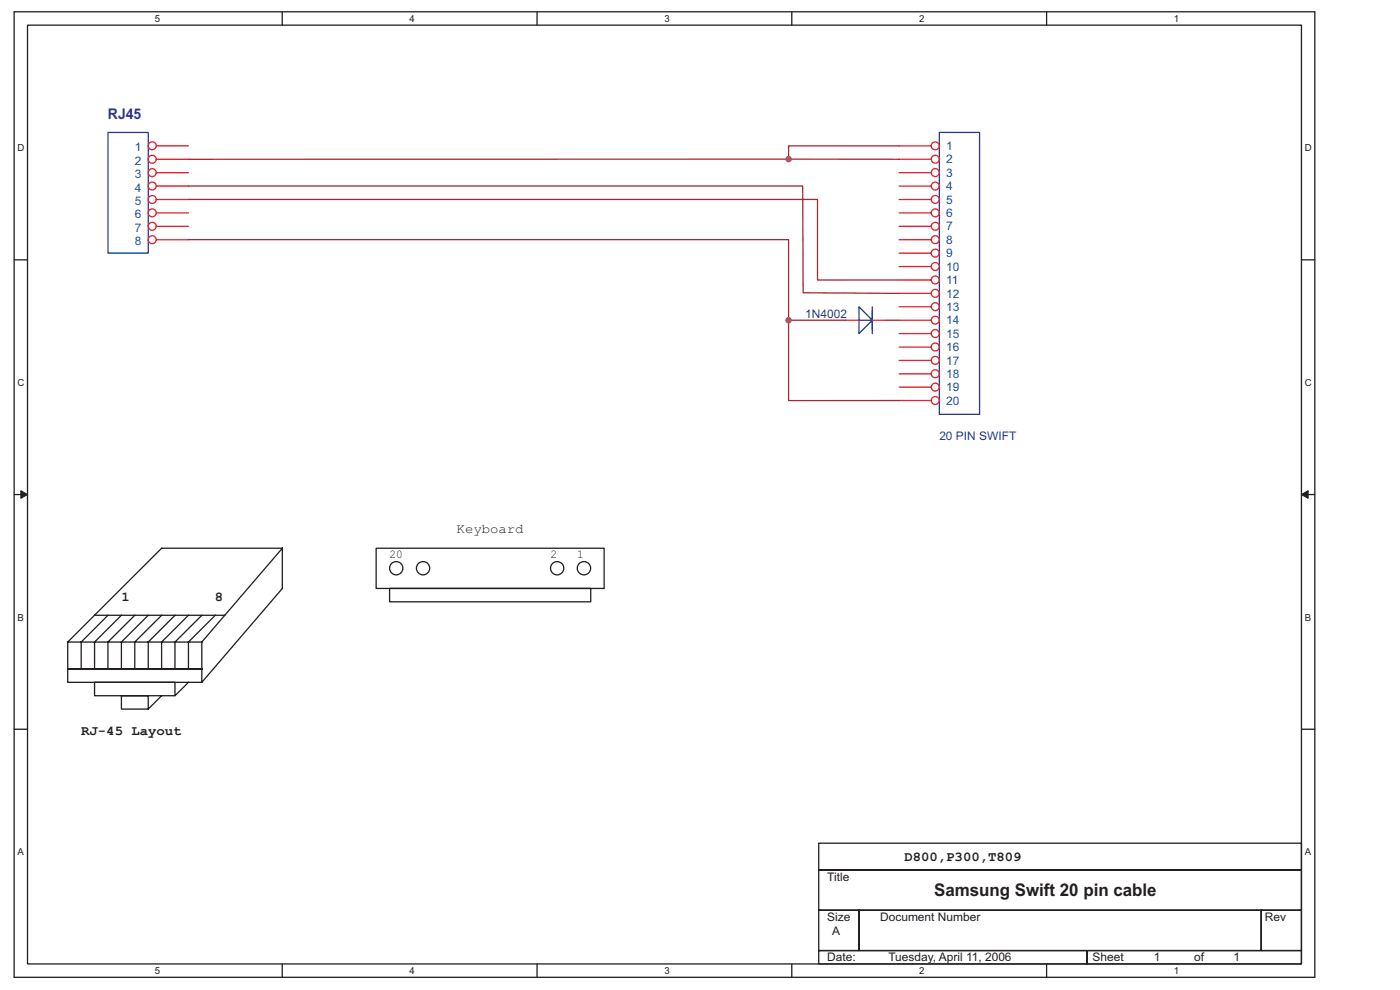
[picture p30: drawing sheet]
<svg xmlns="http://www.w3.org/2000/svg" width="297mm" height="210mm" viewBox="0 0 297 210" stroke-linecap="round" stroke-linejoin="round" font-family="sans-serif">
<defs><g id="words">
<text font-size="3.7" fill="#231f20" x="198.2" y="190">Samsung Swift 20 pin cable</text>
<text font-size="3.1" fill="#2e3090" x="22.9" y="25.3">RJ45</text>
<g font-size="2.8" fill="#231f20">
<text x="96.9" y="113.1">Keyboard</text>
<text x="25.8" y="127.4">1</text>
<text x="45.6" y="127.4">8</text>
<text x="17.2" y="155.9">RJ-45 Layout</text>
<text x="191.9" y="182.7">D800,P300,T809</text>
</g>
<g font-size="2.6" fill="#231f20">
<text x="82.7" y="118.3">20</text>
<text x="116.8" y="118.3">2</text>
<text x="122.5" y="118.3">1</text>
</g>
<g font-size="2.5" fill="#14589f">
<text x="28.6" y="32.1">1</text>
<text x="28.6" y="35">2</text>
<text x="200.7" y="31.8">1</text>
<text x="200.7" y="34.7">2</text>
<text x="28.6" y="37.8">3</text>
<text x="28.6" y="40.6">4</text>
<text x="200.7" y="37.5">3</text>
<text x="200.7" y="40.4">4</text>
<text x="28.6" y="43.5">5</text>
<text x="28.6" y="46.3">6</text>
<text x="200.7" y="43.2">5</text>
<text x="200.7" y="46.1">6</text>
<text x="28.6" y="49.2">7</text>
<text x="28.6" y="52">8</text>
<text x="200.7" y="48.9">7</text>
<text x="200.7" y="51.7">8</text>
<text x="200.7" y="54.6">9</text>
<text x="200.7" y="57.4">10</text>
<text x="200.7" y="60.3">11</text>
<text x="200.7" y="63.1">12</text>
<text x="200.7" y="66">13</text>
<text x="200.7" y="68.8">14</text>
<text x="200.7" y="71.6">15</text>
<text x="200.7" y="74.5">16</text>
<text x="200.7" y="77.3">17</text>
<text x="200.7" y="83">19</text>
<text x="200.7" y="80.2">18</text>
<text x="200.7" y="85.9">20</text>
</g>
<g font-size="2.5" fill="#2e3090">
<text x="170.8" y="67.4">1N4002</text>
<text x="199.3" y="93.4">20 PIN SWIFT</text>
</g>
<g font-size="2.5" fill="#231f20">
<text x="175.5" y="186.9">Title</text>
<text x="175.5" y="195.4">Size</text>
<text x="186.7" y="195.4">Document Number</text>
<text x="268.4" y="195.4">Rev</text>
<text x="175.5" y="203.9">Date:</text>
<text x="176.5" y="198.2">A</text>
<text x="188.5" y="203.9">Tuesday, April 11, 2006</text>
<text x="231.8" y="203.9">Sheet</text>
<text x="244.8" y="203.9">1</text>
<text x="253.3" y="203.9">of</text>
<text x="261.7" y="203.9">1</text>
</g>
<g font-size="2" fill="#231f20">
<text x="32.8" y="4.6">5</text>
<text x="86.9" y="4.6">4</text>
<text x="140.9" y="4.6">3</text>
<text x="195" y="4.6">2</text>
<text x="249" y="4.6">1</text>
<text x="3.7" y="32.1">D</text>
<text x="276.8" y="32.1">D</text>
<text x="3.7" y="81.9">C</text>
<text x="276.8" y="81.9">C</text>
<text x="3.7" y="131.6">B</text>
<text x="276.8" y="131.6">B</text>
<text x="3.7" y="181.4">A</text>
<text x="276.8" y="181.4">A</text>
<text x="32.8" y="206.6">5</text>
<text x="86.9" y="206.6">4</text>
<text x="140.9" y="206.6">3</text>
<text x="195" y="206.6">2</text>
<text x="249" y="206.6">1</text>
</g>
</g></defs>
<path d="M3 2.5h275.9v204.8h-275.9zM5.8 5.3h270.3v199.2h-270.3z" fill="none" stroke="#231f20" stroke-width=".28"/>
<path d="M32.8 204.7h1.2v2.3h-1.2z" fill="#fff"/>
<path d="M59.9 204.5v2.8" fill="none" stroke="#231f20" stroke-width=".28"/>
<path d="M86.9 204.7h1.1v2.3h-1.1z" fill="#fff"/>
<path d="M113.9 204.5v2.8" fill="none" stroke="#231f20" stroke-width=".28"/>
<path d="M140.9 204.7h1.2v2.3h-1.2z" fill="#fff"/>
<path d="M168 204.5v2.8" fill="none" stroke="#231f20" stroke-width=".28"/>
<path d="M195 204.7h1.1v2.3h-1.1z" fill="#fff"/>
<path d="M222 204.5v2.8" fill="none" stroke="#231f20" stroke-width=".28"/>
<g fill="#fff">
<path d="M249 2.8h1.2v2.3h-1.2z"/>
<path d="M249 204.7h1.2v2.3h-1.2z"/>
<path d="M3.7 30.2h1.5v2.3h-1.5z"/>
<path d="M276.8 30.2h1.5v2.3h-1.5z"/>
<path d="M3.7 80h1.5v2.3h-1.5z"/>
<path d="M276.8 80h1.5v2.3h-1.5z"/>
</g>
<path d="M3 55.1h2.8M276.1 55.1h2.8" fill="none" stroke="#231f20" stroke-width=".28"/>
<g fill="#fff">
<path d="M3.7 129.8h1.4v2.3h-1.4z"/>
<path d="M276.8 129.8h1.4v2.3h-1.4z"/>
</g>
<path d="M3 104.9h2.8M276.1 104.9h2.8" fill="none" stroke="#231f20" stroke-width=".28"/>
<g fill="#231f20" stroke="#231f20" stroke-width=".21">
<path d="M4.4 104.1l1.4 .8-1.4 .8z" fill-rule="evenodd"/>
<path d="M276.1 104.9l1.4-.8v1.6z" fill-rule="evenodd"/>
</g>
<g fill="#fff">
<path d="M3.7 179.6h1.4v2.3h-1.4z"/>
<path d="M276.8 179.6h1.4v2.3h-1.4z"/>
</g>
<g fill="none" stroke="#231f20" stroke-width=".28">
<path d="M34.3 116.3h25.6M34.3 116.3l-19.9 19.9M59.9 116.3v8.5M59.9 116.3l-17.1 19.9v5.7M79.8 116.3h48.4v8.5h-48.4zM14.4 136.2v5.7M14.4 136.2h28.4M20.1 130.5h27.6M22.9 130.5l-5.7 5.7v5.7M25.8 130.5l-5.7 5.7v5.7M28.6 130.5l-5.7 5.7v5.7M31.5 130.5l-5.7 5.7v5.7"/>
<path d="M34.3 130.5l-5.7 5.7v5.7M37.1 130.5l-5.7 5.7v5.7M40 130.5l-5.7 5.7v5.7M42.8 130.5l-5.7 5.7v5.7M45.7 130.5l-5.7 5.7v5.7M59.9 124.8l-17.1 19.9M82.7 124.8h42.6v2.9h-42.6zM3 154.7h2.8M14.3 141.9h28.5M14.4 141.9h28.4v2.8h-28.4v-2.8h28.4zM20.1 144.7h17v2.9h-17zM25.8 147.6h5.6v2.8h-5.6z"/>
<path d="M34.3 147.6l-2.9 2.8M40 144.7l-2.9 2.9M276.1 154.7h2.8M173.7 178.9h102.4v5.7h-102.4zM173.7 184.6h102.4v8.5h-102.4zM173.7 193.1h8.5v8.5h-8.5zM182.2 193.1h85.4v8.5h-85.4zM267.6 193.1h8.5v8.5h-8.5zM173.7 201.6h56.9v2.9h-56.9zM230.6 201.6h45.5v2.9h-45.5z"/>
<circle cx="84.1" cy="120.5" r="1.41"/>
<circle cx="89.7" cy="120.5" r="1.41"/>
<circle cx="118.2" cy="120.5" r="1.41"/>
<circle cx="123.9" cy="120.5" r="1.42"/>
</g>
<path d="M32.8 2.8h1.2v2.3h-1.2z" fill="#fff"/>
<path d="M59.9 2.5v2.8" fill="none" stroke="#231f20" stroke-width=".28"/>
<path d="M86.9 2.8h1.1v2.3h-1.1z" fill="#fff"/>
<path d="M113.9 2.5v2.8" fill="none" stroke="#231f20" stroke-width=".28"/>
<path d="M140.9 2.8h1.2v2.3h-1.2z" fill="#fff"/>
<path d="M168 2.5v2.8" fill="none" stroke="#231f20" stroke-width=".28"/>
<path d="M195 2.8h1.1v2.3h-1.1z" fill="#fff"/>
<path d="M222 2.5v2.8" fill="none" stroke="#231f20" stroke-width=".28"/>
<path d="M22.9 28.1h8.5v25.6h-8.5zM199.3 28.1h8.5v59.8h-8.5zM182.2 65.1l2.9 2.8-2.9 2.9zM182.2 67.9h2.9M185.1 65.1v5.7" fill="none" stroke="#2c3695" stroke-width=".28"/>
<g fill="none" stroke="#ee2028" stroke-width=".28">
<path d="M33.2 33.8h6.8M33.2 39.5h6.8M33.2 30.9h6.8M33.2 36.6h6.8M190.7 30.9h6.9M190.7 33.8h6.9M190.7 36.6h6.9M190.7 39.5h6.9M33.2 42.3h6.8M33.2 48h6.8M33.2 50.9h6.8M33.2 45.2h6.8"/>
<path d="M190.7 42.3h6.9M190.7 45.2h6.9M190.7 48h6.9M190.7 50.8h6.9M190.7 53.7h6.9M190.7 56.5h6.9M190.7 59.4h6.9M179.4 67.9h2.8M185.1 67.9h2.8M190.7 73.6h6.9M190.7 76.5h6.9M190.7 79.3h6.9"/>
<path d="M190.7 62.2h6.9M190.7 65.1h6.9M190.7 67.9h6.9M190.7 70.8h6.9M190.7 82.1h6.9M190.7 85h6.9"/>
<circle cx="32.3" cy="33.8" r=".84"/>
<circle cx="32.3" cy="30.9" r=".84"/>
<circle cx="32.3" cy="36.6" r=".84"/>
<circle cx="32.3" cy="39.5" r=".84"/>
<circle cx="198.4" cy="30.9" r=".84"/>
<circle cx="198.4" cy="33.8" r=".84"/>
<circle cx="198.4" cy="36.6" r=".84"/>
<circle cx="198.4" cy="39.5" r=".84"/>
<circle cx="32.3" cy="48" r=".84"/>
<circle cx="32.3" cy="45.1" r=".84"/>
<circle cx="32.3" cy="50.8" r=".84"/>
<circle cx="32.3" cy="42.3" r=".84"/>
<circle cx="198.4" cy="56.5" r=".84"/>
<circle cx="198.4" cy="45.2" r=".84"/>
<circle cx="198.4" cy="59.4" r=".84"/>
<circle cx="198.4" cy="42.3" r=".84"/>
<circle cx="198.4" cy="48" r=".84"/>
<circle cx="198.4" cy="53.7" r=".84"/>
<circle cx="198.4" cy="50.8" r=".84"/>
<circle cx="198.4" cy="76.4" r=".84"/>
<circle cx="198.4" cy="73.6" r=".84"/>
<circle cx="198.4" cy="79.3" r=".84"/>
<circle cx="198.4" cy="70.8" r=".84"/>
<circle cx="198.4" cy="62.2" r=".84"/>
<circle cx="198.4" cy="65.1" r=".84"/>
<circle cx="198.4" cy="67.9" r=".84"/>
<circle cx="198.4" cy="82.1" r=".84"/>
<circle cx="198.4" cy="85" r=".84"/>
</g>
<path d="M40 39.5h130.3l.1 22.6 20.3 .1M190.7 33.8h-150.7M190.7 30.9h-23.4v2.9M40 42.3h133.4v17.1h17.3M40 50.8h127.3v34.2h23.4M167.3 67.9h12.1M187.9 67.9h2.9" fill="none" stroke="#a22934" stroke-width=".28"/>
<g fill="#b6218b" stroke="#b6218b" stroke-width=".28">
<circle cx="167.3" cy="33.7" r=".56"/>
<circle cx="167.3" cy="67.9" r=".56"/>
</g>
<use href="#words"/>
</svg>
